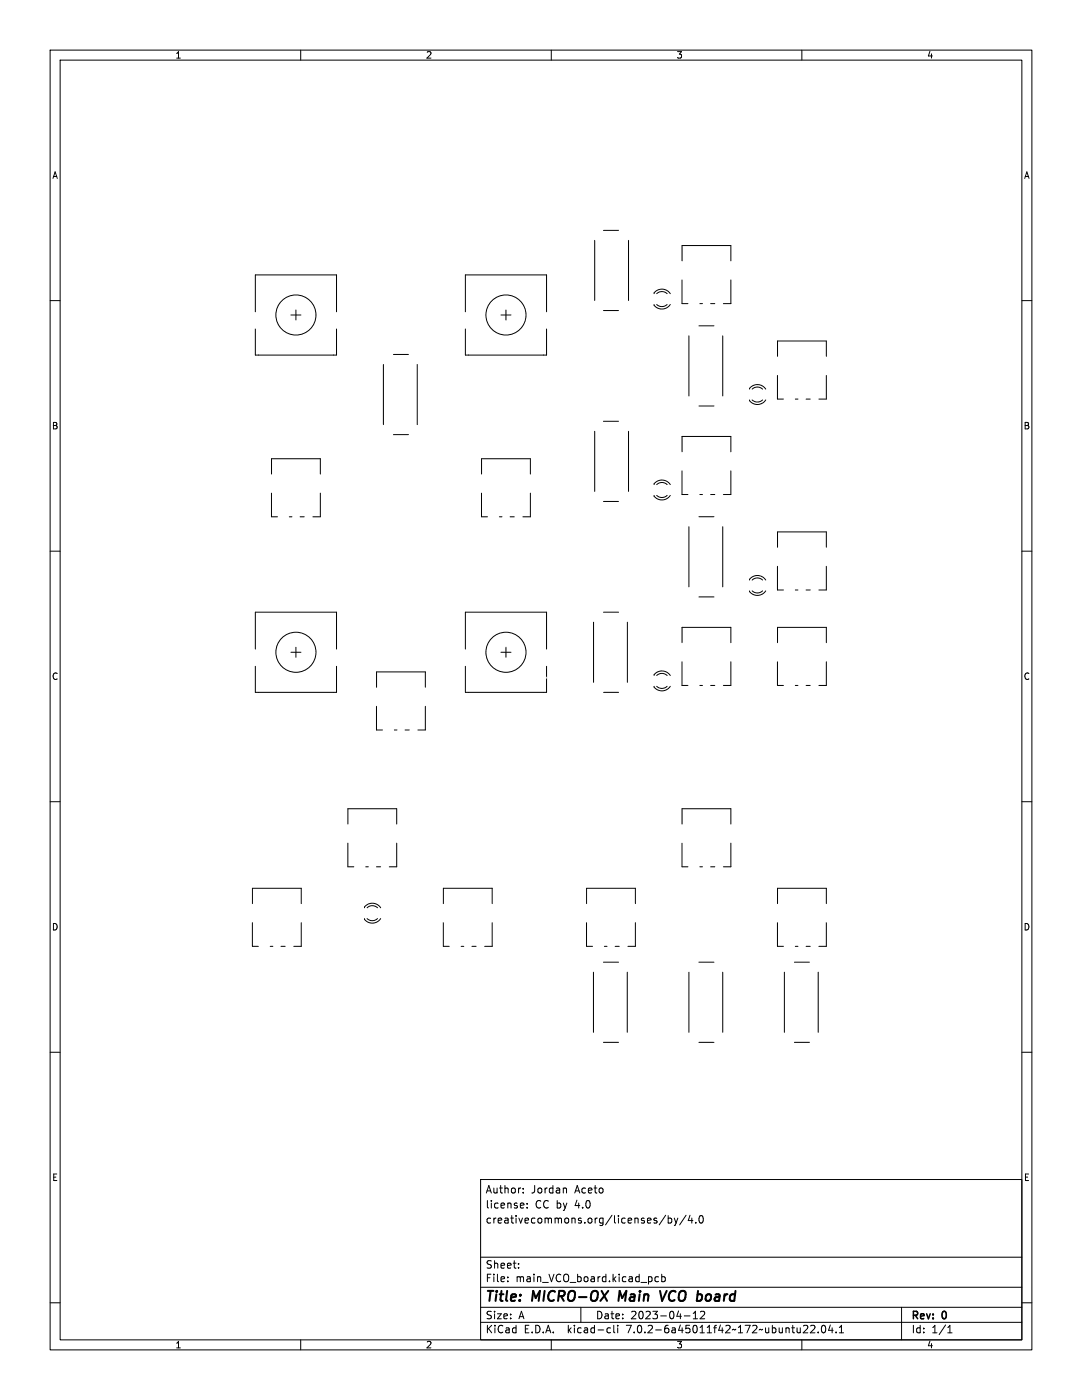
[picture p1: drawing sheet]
<svg xmlns="http://www.w3.org/2000/svg" width="216mm" height="279mm" viewBox="0 0 216 279" stroke-linecap="round" stroke-linejoin="round" font-family="sans-serif">
<defs><g id="words">
<g font-size="2.8">
<text x="96.9" y="260.2">Title:</text>
<text x="106.3" y="260.2">MICRO-OX</text>
<text x="124.1" y="260.2">Main</text>
<text x="133.1" y="260.2">VCO board</text>
</g>
<g font-size="2.1">
<text x="96.9" y="238.3">Author:</text>
<text x="106" y="238.3">Jordan</text>
<text x="114.7" y="238.3">Aceto</text>
<text x="96.9" y="244.3">creativecommons.org/licenses/by/4.0</text>
<text x="96.9" y="241.3">license:</text>
<text x="106.8" y="241.3">CC by</text>
<text x="114.7" y="241.3">4.0</text>
<text x="96.9" y="256">File:</text>
<text x="96.9" y="253.3">Sheet:</text>
<text x="102.9" y="256">main_VCO_board.kicad_pcb</text>
<text x="96.9" y="263.4">Size:</text>
<text x="103.5" y="263.4">A</text>
<text x="118.9" y="263.4">Date:</text>
<text x="125.8" y="263.4">2023-04-12</text>
<text x="181.9" y="263.6">Rev:</text>
<text x="188.1" y="263.6">0</text>
<text x="96.9" y="266.2">KiCad</text>
<text x="104.5" y="266.2">E.D.A.</text>
<text x="113.3" y="266.2">kicad-cli</text>
<text x="125.1" y="266.2">7.0.2-6a45011f42~172~ubuntu22.04.1</text>
<text x="181.9" y="266.2">Id:</text>
<text x="185.9" y="266.2">1/1</text>
</g>
<g font-size="1.8">
<text x="35" y="11.8">1</text>
<text x="85" y="11.8">2</text>
<text x="135" y="11.8">3</text>
<text x="185" y="11.8">4</text>
<text x="10.4" y="35.8">A</text>
<text x="204.3" y="35.8">A</text>
<text x="10.3" y="85.8">B</text>
<text x="204.2" y="85.8">B</text>
<text x="10.3" y="135.8">C</text>
<text x="204.2" y="135.8">C</text>
<text x="10.3" y="185.8">D</text>
<text x="204.2" y="185.8">D</text>
<text x="10.4" y="235.8">E</text>
<text x="204.3" y="235.8">E</text>
<text x="35" y="269.2">1</text>
<text x="85" y="269.2">2</text>
<text x="135" y="269.2">3</text>
<text x="185" y="269.2">4</text>
</g>
</g></defs>
<g fill="none" stroke="#000" stroke-width=".2">
<path d="M10 10h195.9v259.4h-195.9zM12 12h191.9v255.4h-191.9zM60 10v2M110 10v2M160 10v2M10 60h2M118.7 48v12M120.4 46h3M125.4 48v12M130.5 58.6a1.89 1.89 0 0 1 3.2 0M131 58.6a1.5 1.5 0 0 1 2.1 0M136.1 55.9v4.7h1.2"/>
<path d="M136.1 52.1v-3.1h9.7v3.1M145.8 55.9v4.7h-1.5M203.9 60h2M50.9 62.2v-7.3h16.2v7.3M50.9 65.7v5.2h16.2v-5.2M58 62.9h2M59 61.9v2M76.5 72.7v12M78.5 70.7h3M83.3 72.7v12M92.9 62.2v-7.3h16.2v7.3M92.9 65.7v5.2h16.2v-5.2"/>
<path d="M100 62.9h2M101 61.9v2M120.4 62h3M133.1 60.8a1.5 1.5 0 0 1-2.1 0M133.7 60.8a1.89 1.89 0 0 1-3.2 0M137.5 67v12M139.5 65h3M139.6 60.6h.6M141.8 60.6h.8M144.2 67v12M149.6 77.7a1.89 1.89 0 0 1 3.2 0M150.1 77.7a1.5 1.5 0 0 1 2.1 0"/>
<path d="M152.2 79.8a1.5 1.5 0 0 1-2.1 0M152.8 79.8a1.89 1.89 0 0 1-3.2 0M155.1 74.9v4.7h1.2M155.1 71.1v-3h9.8v3M158.7 79.6h.5M160.8 79.6h.9M164.9 74.9v4.7h-1.5M54.2 98.4v4.7h1.2M54.2 94.6v-3.1h9.7v3.1M63.9 98.4v4.7h-1.5M78.5 86.7h3M96.1 98.4v4.7h1.2"/>
<path d="M96.1 94.6v-3.1h9.7v3.1M105.8 98.4v4.7h-1.5M118.7 86.1v12M120.4 84.1h3M125.4 86.1v12M130.5 96.7a1.89 1.89 0 0 1 3.2 0M131 96.7a1.5 1.5 0 0 1 2.1 0M133.1 98.9a1.5 1.5 0 0 1-2.1 0M133.7 98.9a1.89 1.89 0 0 1-3.2 0M136.1 94v4.7h1.2M136.1 90.2v-3.1h9.7v3.1M139.5 81h3"/>
<path d="M139.6 98.7h.6M141.8 98.7h.8M145.8 94v4.7h-1.5M10 110h2M57.7 103.1h.6M59.9 103.1h.8M99.6 103.1h.6M101.8 103.1h.8M120.4 100.1h3M137.5 105.1v12M139.5 103.1h3M139.5 119.1h3"/>
<path d="M144.2 105.1v12M149.6 115.8a1.89 1.89 0 0 1 3.2 0M150.1 115.8a1.5 1.5 0 0 1 2.1 0M152.2 117.9a1.5 1.5 0 0 1-2.1 0M152.8 117.9a1.89 1.89 0 0 1-3.2 0M155.1 113v4.7h1.2M155.1 109.2v-3h9.8v3M158.7 117.7h.5M160.8 117.7h.9M164.9 113v4.7h-1.5M203.9 110h2M50.9 129.5v-7.3h16.2v7.3"/>
<path d="M50.9 133v5.2h16.2v-5.2M58 130.2h2M59 129.2v2M75.1 137.2v-3.1h9.8v3.1M92.9 129.5v-7.3h16.2v7.3M92.9 133v5.2h16.2v-5.2M100 130.2h2M101 129.2v2M118.4 124.2v12M120.4 122.2h3M120.4 138.2h3M125.2 124.2v12"/>
<path d="M130.5 134.8a1.89 1.89 0 0 1 3.2 0M131 134.8a1.5 1.5 0 0 1 2.1 0M133.1 137a1.5 1.5 0 0 1-2.1 0M133.7 137a1.89 1.89 0 0 1-3.2 0M136.1 132.1v4.7h1.2M136.1 128.3v-3.1h9.7v3.1M139.6 136.8h.6M141.8 136.8h.8M145.8 132.1v4.7h-1.5M155.1 132.1v4.7h1.2M155.1 128.3v-3.1h9.8v3.1M158.7 136.8h.5"/>
<path d="M160.8 136.8h.9M164.9 132.1v4.7h-1.5M10 160h2M75.1 141v4.7h1.2M78.7 145.7h.5M80.8 145.7h.9M84.9 141v4.7h-1.5M203.9 160h2M69.4 168.3v4.7M69.4 173h1.2M69.4 164.5v-3.1h9.8v3.1M73 173h.5"/>
<path d="M75.1 173h.8M79.2 168.3v4.7h-1.5M136.1 168.3v4.7h1.2M136.1 164.5v-3.1h9.7v3.1M139.6 173h.6M141.8 173h.8M145.8 168.3v4.7h-1.5M50.4 184.1v4.8h1.1M50.4 180.3v-3h9.7v3M53.9 188.9h.5M56.1 188.9h.8M60.1 184.1v4.8h-1.5"/>
<path d="M72.7 181.2a1.89 1.89 0 0 1 3.3 0M73.2 181.2a1.5 1.5 0 0 1 2.1 0M75.3 183.3a1.5 1.5 0 0 1-2.1 0M76 183.3a1.89 1.89 0 0 1-3.3 0M88.5 184.1v4.8h1.1M88.5 180.3v-3h9.7v3M92 188.9h.5M94.2 188.9h.8M98.2 184.1v4.8h-1.5M117 184.1v4.8h1.2M117 180.3v-3h9.8v3M118.4 194v12"/>
<path d="M120.4 192h3M120.6 188.9h.5M122.7 188.9h.9M125.2 194v12M126.8 184.1v4.8h-1.5M137.5 194v12M139.5 192h3M144.2 194v12M155.1 184.1v4.8h1.2M155.1 180.3v-3h9.8v3M156.5 194v12M158.5 192h3"/>
<path d="M158.7 188.9h.5M160.8 188.9h.9M163.3 194v12M164.9 184.1v4.8h-1.5M10 210h2M120.4 208h3M139.5 208h3M158.5 208h3M203.9 210h2M95.9 235.4h108v32h-108zM104.4 238v.1M104.4 237.2v.1"/>
<path d="M112.8 237.1l.2 .2v.8M10 260h2M95.9 256.9h108M95.9 250.9h108M101.3 255.7v.1M101.3 254.9v.1M103.5 253v.1M103.5 252.2v.1M104.5 240.2v.3l-.7 .1M105.2 241v.1M105.2 240.2v.1M131.4 254.9l-.4-.1-.3 .3 .1 .6h.6"/>
<path d="M132 254.9l.5-.1 .3 .3-.2 .6h-.6M132 254.3v1.5M132.8 242.5l-1.3 2M133.3 242.6v1.5M133.3 243.2l.5-.1 .2 .3-.1 .6h-.6M134.5 243.1l.4 1M134.9 244.1l-.4 .5M135.3 243.1l-.4 1M136.9 242.5l-1.3 2M137.7 242.5l-.4 1.1h1M138 243.1v1M138.8 244v.1"/>
<path d="M139.7 242.7l.1-.1a.8 .8 0 0 1 .5 .7 .8 .8 0 0 1-.5 .8 1 1 0 0 1-.1-1.4zM203.9 260h2M60 267.4v2M95.9 263.9h108M95.9 260.9h108M110 267.4v2M115.9 260.9v3M121.4 265l.4 .1M121.8 265.9l-.4 .1M122.5 264.5v1.3l.2 .2M123.3 264.5v.1M123.3 265v1"/>
<path d="M136.5 262.6h1.2M138.3 263.2h.9M138.3 262.1l.5-.4v1.5M139.8 261.8l.5-.1 .3 .4-.9 1.1h.9M160 267.4v2M160.9 264.5l.3 .3-.1 .3-.8 .9h.9M161.8 264.6l.5-.1 .3 .4-.9 1.1h.9M163.3 265.9v.1M164.1 264.6l.2-.1a.8 .8 0 0 1 .5 .7 .8 .8 0 0 1-.5 .8 1 1 0 0 1-.2-1.4zM165.7 264.4l-.4 1.1h1M166 265v1M166.8 265.9v.1"/>
<path d="M167.5 266h.8M167.5 264.9l.4-.4v1.5M179.9 260.9v6.5M189.1 266h.9M189.1 264.9l.4-.4v1.5"/>
<circle cx="59" cy="62.9" r="4"/>
<circle cx="101" cy="62.9" r="4"/>
<circle cx="59" cy="130.2" r="4"/>
<circle cx="101" cy="130.2" r="4"/>
</g>
<path d="M131.7 257.6l.4 2 .9-2" fill="none" stroke="#000" stroke-width=".4"/>
<g fill="#fff" stroke="#fff" stroke-width=".2">
<circle cx="110.9" cy="115.6" r=".17"/>
<circle cx="110.1" cy="119.8" r=".17"/>
<circle cx="49" cy="87" r=".17"/>
<circle cx="105.4" cy="188" r=".17"/>
<circle cx="86" cy="97.4" r=".18"/>
<circle cx="89.3" cy="86" r=".17"/>
<circle cx="98.9" cy="124.2" r=".17"/>
<circle cx="47.6" cy="73.5" r=".17"/>
<circle cx="48.1" cy="89.8" r=".17"/>
<circle cx="92.3" cy="154.8" r=".17"/>
<circle cx="136.3" cy="153" r=".17"/>
<circle cx="113.7" cy="126.7" r=".17"/>
<circle cx="80.4" cy="195.6" r=".17"/>
<circle cx="87.5" cy="198.6" r=".17"/>
<circle cx="66.4" cy="148.8" r=".17"/>
<circle cx="132.5" cy="199.9" r=".17"/>
<circle cx="122.8" cy="120" r=".18"/>
<circle cx="149.6" cy="63.2" r=".17"/>
<circle cx="80.9" cy="118.5" r=".17"/>
<circle cx="174.1" cy="202.2" r=".17"/>
<circle cx="90.8" cy="134.6" r=".17"/>
<circle cx="46.9" cy="206.2" r=".17"/>
<circle cx="58.5" cy="203.5" r=".17"/>
<circle cx="152.8" cy="153.3" r=".17"/>
<circle cx="70" cy="84.2" r=".17"/>
<circle cx="145.4" cy="153.3" r=".17"/>
<circle cx="157.3" cy="146.6" r=".17"/>
<circle cx="128.4" cy="193.5" r=".17"/>
<circle cx="99.4" cy="80.7" r=".17"/>
<circle cx="47.1" cy="122.7" r=".17"/>
<circle cx="111.9" cy="138.9" r=".17"/>
<circle cx="150.7" cy="92.2" r=".17"/>
<circle cx="111.1" cy="183.3" r=".17"/>
<circle cx="45.8" cy="63.8" r=".17"/>
<circle cx="64.1" cy="125" r=".17"/>
<circle cx="123.3" cy="174.2" r=".17"/>
<circle cx="96.1" cy="146.4" r=".17"/>
<circle cx="147.9" cy="145.3" r=".17"/>
<circle cx="120" cy="110.2" r=".17"/>
<circle cx="67.2" cy="178.4" r=".17"/>
<circle cx="48.4" cy="75.8" r=".17"/>
<circle cx="128.9" cy="167.4" r=".17"/>
<circle cx="136.3" cy="188.7" r=".18"/>
<circle cx="128.4" cy="137.7" r=".17"/>
<circle cx="132.7" cy="189.2" r=".17"/>
<circle cx="154.3" cy="202.4" r=".17"/>
<circle cx="57.5" cy="87.3" r=".18"/>
<circle cx="91.8" cy="198" r=".17"/>
<circle cx="110.4" cy="203.1" r=".17"/>
<circle cx="130.2" cy="51.8" r=".17"/>
<circle cx="45.3" cy="180.8" r=".17"/>
<circle cx="102" cy="184.6" r=".17"/>
<circle cx="115.9" cy="75.8" r=".17"/>
<circle cx="96.9" cy="51.4" r=".17"/>
<circle cx="146.4" cy="127.6" r=".17"/>
<circle cx="86.7" cy="206.5" r=".17"/>
<circle cx="57" cy="112.5" r=".17"/>
<circle cx="141.9" cy="156.7" r=".17"/>
<circle cx="102.5" cy="115.3" r=".17"/>
<circle cx="114.2" cy="119.5" r=".17"/>
<circle cx="103.2" cy="113.3" r=".17"/>
<circle cx="110.4" cy="193.9" r=".17"/>
<circle cx="160.4" cy="156.7" r=".17"/>
<circle cx="148.7" cy="207.3" r=".17"/>
<circle cx="70.2" cy="57.4" r=".17"/>
<circle cx="151.5" cy="165.9" r=".17"/>
<circle cx="50.8" cy="155.8" r=".17"/>
<circle cx="103" cy="130.6" r=".17"/>
<circle cx="89" cy="73.5" r=".17"/>
<circle cx="111.6" cy="84.5" r=".18"/>
<circle cx="80.1" cy="190.1" r=".17"/>
<circle cx="108.6" cy="101.9" r=".17"/>
<circle cx="75.1" cy="177" r=".17"/>
<circle cx="89.8" cy="89.8" r=".17"/>
<circle cx="132.5" cy="158" r=".17"/>
<circle cx="80.1" cy="205.9" r=".17"/>
<circle cx="89.8" cy="114.4" r=".17"/>
<circle cx="71.2" cy="205.9" r=".17"/>
<circle cx="115.4" cy="63.2" r=".17"/>
<circle cx="150.7" cy="108.7" r=".17"/>
<circle cx="147.9" cy="137.7" r=".17"/>
<circle cx="122" cy="112.5" r=".17"/>
<circle cx="110.1" cy="165.2" r=".17"/>
<circle cx="135.4" cy="127.9" r=".17"/>
<circle cx="64" cy="169.3" r=".17"/>
<circle cx="154.6" cy="135.5" r=".17"/>
<circle cx="145.2" cy="184" r=".17"/>
<circle cx="96.6" cy="160.7" r=".17"/>
<circle cx="57.5" cy="81.3" r=".18"/>
<circle cx="84.2" cy="92.7" r=".17"/>
<circle cx="173.6" cy="190" r=".17"/>
<circle cx="110.1" cy="155.7" r=".17"/>
<circle cx="102" cy="182.8" r=".17"/>
<circle cx="100.3" cy="186.5" r=".18"/>
<circle cx="74.3" cy="75.8" r=".17"/>
<circle cx="52.8" cy="81.9" r=".17"/>
<circle cx="101.7" cy="174.9" r=".17"/>
<circle cx="73" cy="47.8" r=".17"/>
<circle cx="127.4" cy="124.5" r=".18"/>
<circle cx="145.7" cy="99.8" r=".17"/>
<circle cx="168.8" cy="207.5" r=".17"/>
<circle cx="101.7" cy="165.2" r=".17"/>
<circle cx="114.2" cy="207.6" r=".17"/>
<circle cx="145.4" cy="123.8" r=".17"/>
<circle cx="149.5" cy="57.7" r=".17"/>
<circle cx="157.9" cy="121.9" r=".17"/>
<circle cx="99.7" cy="87" r=".17"/>
<circle cx="137.3" cy="125.6" r=".17"/>
<circle cx="89.8" cy="118.5" r=".17"/>
<circle cx="82.4" cy="48.3" r=".17"/>
<circle cx="149.5" cy="152.3" r=".17"/>
<circle cx="112.4" cy="114.8" r=".17"/>
<circle cx="71.4" cy="195.4" r=".17"/>
<circle cx="172.3" cy="60.7" r=".17"/>
<circle cx="168.5" cy="195.3" r=".17"/>
<circle cx="136.8" cy="185.3" r=".17"/>
<circle cx="71.5" cy="192.4" r=".17"/>
<circle cx="110.1" cy="160.9" r=".17"/>
<circle cx="59.6" cy="84.2" r=".17"/>
<circle cx="128.9" cy="177" r=".17"/>
<circle cx="57" cy="75.7" r=".17"/>
<circle cx="102" cy="150.2" r=".17"/>
<circle cx="110.1" cy="146.4" r=".17"/>
<circle cx="136.8" cy="150.2" r=".17"/>
<circle cx="46.1" cy="47.5" r=".17"/>
<circle cx="153.3" cy="192.5" r=".17"/>
<circle cx="87.8" cy="139.7" r=".17"/>
<circle cx="161.9" cy="141.2" r=".17"/>
<circle cx="44.4" cy="159.4" r=".17"/>
<circle cx="74.3" cy="78.6" r=".17"/>
<circle cx="111.6" cy="61" r=".17"/>
<circle cx="145.4" cy="188.7" r=".18"/>
<circle cx="79.4" cy="91.7" r=".17"/>
<circle cx="101.5" cy="199" r=".17"/>
<circle cx="55" cy="90.4" r=".17"/>
<circle cx="77.8" cy="66.3" r=".17"/>
<circle cx="89.8" cy="75.8" r=".17"/>
<circle cx="69.2" cy="68.8" r=".17"/>
<circle cx="96.1" cy="202.7" r=".17"/>
<circle cx="44.1" cy="77.7" r=".17"/>
<circle cx="101.9" cy="155.5" r=".17"/>
<circle cx="173.9" cy="182.6" r=".17"/>
<circle cx="89" cy="194.3" r=".17"/>
<circle cx="74" cy="84.2" r=".17"/>
<circle cx="90.3" cy="122.7" r=".17"/>
<circle cx="64.9" cy="90.7" r=".17"/>
<circle cx="115.9" cy="78.6" r=".17"/>
<circle cx="86" cy="129" r=".17"/>
<circle cx="150.7" cy="99.6" r=".17"/>
<circle cx="96.1" cy="143.6" r=".17"/>
<circle cx="81.1" cy="115.7" r=".17"/>
<circle cx="110.6" cy="199" r=".17"/>
<circle cx="135" cy="195.1" r=".17"/>
<circle cx="120.7" cy="117.8" r=".17"/>
<circle cx="135.2" cy="109.5" r=".17"/>
<circle cx="151.8" cy="132.8" r=".17"/>
<circle cx="49.7" cy="187.3" r=".17"/>
<circle cx="110.1" cy="174.9" r=".17"/>
<circle cx="83.4" cy="182.6" r=".17"/>
<circle cx="101.5" cy="84.2" r=".17"/>
<circle cx="113.4" cy="180.1" r=".17"/>
<circle cx="99.1" cy="75.7" r=".18"/>
<circle cx="105.5" cy="119.5" r=".17"/>
<circle cx="114.2" cy="48.3" r=".17"/>
<circle cx="80.6" cy="126.5" r=".17"/>
<circle cx="55.5" cy="51.4" r=".17"/>
<circle cx="49.1" cy="115.6" r=".17"/>
<circle cx="172.3" cy="164.1" r=".17"/>
<circle cx="75.3" cy="91.2" r=".17"/>
<circle cx="110.4" cy="172.3" r=".17"/>
<circle cx="110.1" cy="150.2" r=".17"/>
<circle cx="91.6" cy="73.3" r=".17"/>
<circle cx="108.6" cy="119.5" r=".17"/>
<circle cx="53.7" cy="145" r=".17"/>
<circle cx="99.5" cy="106.4" r=".18"/>
<circle cx="121.9" cy="108.7" r=".17"/>
<circle cx="128.5" cy="119.8" r=".17"/>
<circle cx="171.4" cy="124.3" r=".17"/>
<circle cx="94.9" cy="107.6" r=".17"/>
<circle cx="119.4" cy="107.1" r=".17"/>
<circle cx="47.1" cy="75.1" r=".17"/>
<circle cx="65.9" cy="78.4" r=".17"/>
<circle cx="45.8" cy="76.6" r=".17"/>
<circle cx="88.6" cy="78" r=".17"/>
<circle cx="85" cy="79.9" r=".17"/>
<circle cx="140.1" cy="176.9" r=".17"/>
<circle cx="142.9" cy="178.2" r=".17"/>
<circle cx="171.4" cy="187.3" r=".17"/>
<circle cx="136.1" cy="67.7" r=".17"/>
<circle cx="87.6" cy="77.2" r=".17"/>
<circle cx="99.9" cy="78.7" r=".17"/>
<circle cx="86.7" cy="79" r=".17"/>
<circle cx="111.8" cy="78.6" r=".17"/>
<circle cx="104.5" cy="201" r=".17"/>
<circle cx="107.6" cy="201" r=".17"/>
<circle cx="57.4" cy="83.1" r=".17"/>
<circle cx="44.7" cy="80.3" r=".17"/>
<circle cx="91.9" cy="199.9" r=".17"/>
<circle cx="99.3" cy="82.4" r=".17"/>
<circle cx="95.5" cy="85.6" r=".17"/>
<circle cx="46" cy="86.6" r=".17"/>
<circle cx="96.8" cy="192.5" r=".17"/>
<circle cx="54.8" cy="86.6" r=".17"/>
<circle cx="136" cy="181" r=".17"/>
<circle cx="115.2" cy="108.3" r=".18"/>
<circle cx="118.5" cy="144.4" r=".17"/>
<circle cx="115.9" cy="84.5" r=".17"/>
<circle cx="118.1" cy="142.1" r=".17"/>
<circle cx="101.1" cy="156.7" r=".17"/>
<circle cx="116.6" cy="148.7" r=".17"/>
<circle cx="101" cy="148.7" r=".17"/>
<circle cx="101.5" cy="146.7" r=".17"/>
<circle cx="115.4" cy="168" r=".17"/>
<circle cx="100.8" cy="161" r=".17"/>
<circle cx="105.5" cy="133.7" r=".17"/>
<circle cx="110.6" cy="133.5" r=".17"/>
<circle cx="106" cy="135.3" r=".17"/>
<circle cx="108.8" cy="135.3" r=".17"/>
<circle cx="140" cy="66.5" r=".17"/>
<circle cx="105.5" cy="151" r=".17"/>
<circle cx="78.4" cy="207.9" r=".17"/>
<circle cx="75.3" cy="188.7" r=".17"/>
<circle cx="155.6" cy="149.5" r=".17"/>
<circle cx="139.1" cy="154.3" r=".17"/>
<circle cx="106.3" cy="149" r=".17"/>
<circle cx="105.4" cy="155.5" r=".17"/>
<circle cx="76.3" cy="207.9" r=".17"/>
<circle cx="86.5" cy="119.8" r=".17"/>
<circle cx="105.8" cy="126.9" r=".17"/>
<circle cx="106.5" cy="155.8" r=".17"/>
<circle cx="107.1" cy="125.3" r=".17"/>
<circle cx="85" cy="121" r=".17"/>
<circle cx="142.6" cy="154.3" r=".17"/>
<circle cx="61.1" cy="186.6" r=".17"/>
<circle cx="84.8" cy="74.6" r=".17"/>
<circle cx="61.8" cy="191.8" r=".17"/>
<circle cx="80.4" cy="97.5" r=".18"/>
<circle cx="73" cy="117.7" r=".17"/>
<circle cx="63.5" cy="77.9" r=".17"/>
<circle cx="92.2" cy="152" r=".17"/>
<circle cx="105.6" cy="77.8" r=".17"/>
<circle cx="84.7" cy="152" r=".17"/>
<circle cx="116.3" cy="156.7" r=".17"/>
<circle cx="103.8" cy="157.1" r=".17"/>
<circle cx="111.4" cy="70.2" r=".17"/>
<circle cx="120.3" cy="68.6" r=".17"/>
<circle cx="150.5" cy="190.8" r=".17"/>
<circle cx="151.5" cy="186.1" r=".17"/>
<circle cx="85.1" cy="201.8" r=".17"/>
<circle cx="171.2" cy="176.3" r=".17"/>
<circle cx="168.7" cy="140.6" r=".17"/>
<circle cx="79" cy="96.6" r=".17"/>
<circle cx="65.4" cy="85" r=".17"/>
<circle cx="48.4" cy="82.2" r=".17"/>
<circle cx="114.9" cy="117" r=".17"/>
<circle cx="89.8" cy="79" r=".18"/>
<circle cx="107.7" cy="85.2" r=".17"/>
<circle cx="85.2" cy="199.1" r=".17"/>
<circle cx="155.6" cy="194.7" r=".17"/>
<circle cx="70.1" cy="81.4" r=".18"/>
<circle cx="70.2" cy="79.4" r=".17"/>
<circle cx="165" cy="120.3" r=".17"/>
<circle cx="167.4" cy="117.2" r=".17"/>
<circle cx="78.6" cy="80.8" r=".17"/>
<circle cx="106.4" cy="90.2" r=".17"/>
<circle cx="151.8" cy="71.6" r=".17"/>
<circle cx="52.3" cy="86.5" r=".17"/>
<circle cx="82" cy="170.3" r=".17"/>
<circle cx="69.7" cy="73.3" r=".17"/>
<circle cx="68.2" cy="118.7" r=".17"/>
<circle cx="80.6" cy="168.4" r=".17"/>
<circle cx="67.3" cy="111.8" r=".17"/>
<circle cx="57.2" cy="77.4" r=".17"/>
<circle cx="56.4" cy="99.8" r=".17"/>
<circle cx="140.8" cy="141.4" r=".17"/>
<circle cx="136.9" cy="142.1" r=".17"/>
<circle cx="131.7" cy="152" r=".17"/>
<circle cx="131.7" cy="150" r=".17"/>
<circle cx="111.6" cy="80.9" r=".17"/>
<circle cx="111.9" cy="73" r=".17"/>
<circle cx="94" cy="86.1" r=".17"/>
<circle cx="99.2" cy="77.5" r=".18"/>
<circle cx="98.8" cy="84.3" r=".17"/>
<circle cx="108.8" cy="207.9" r=".17"/>
<circle cx="101" cy="207.3" r=".17"/>
<circle cx="144.6" cy="177.2" r=".17"/>
<circle cx="71.7" cy="187.3" r=".17"/>
<circle cx="77.6" cy="197.2" r=".17"/>
<circle cx="74" cy="197.2" r=".17"/>
<circle cx="74.8" cy="208.7" r=".17"/>
<circle cx="134" cy="139.8" r=".17"/>
<circle cx="139" cy="140.5" r=".17"/>
<circle cx="131.9" cy="141.1" r=".17"/>
<circle cx="142.9" cy="139.6" r=".17"/>
<circle cx="145.4" cy="116.5" r=".17"/>
<circle cx="154.8" cy="101.5" r=".17"/>
<circle cx="79.9" cy="201.5" r=".17"/>
<circle cx="67.2" cy="98.2" r=".17"/>
<circle cx="65.9" cy="95.9" r=".17"/>
<circle cx="65.7" cy="81.7" r=".17"/>
<circle cx="64.2" cy="83.3" r=".17"/>
<circle cx="106.4" cy="83.6" r=".17"/>
<circle cx="107.7" cy="81.5" r=".17"/>
<circle cx="59.6" cy="117.7" r=".17"/>
<circle cx="103.6" cy="123.1" r=".17"/>
<circle cx="65.3" cy="80.6" r=".17"/>
<circle cx="58.7" cy="78.6" r=".18"/>
<circle cx="58" cy="98.6" r=".17"/>
<circle cx="61.3" cy="76.8" r=".17"/>
<circle cx="95" cy="170.2" r=".17"/>
<circle cx="101" cy="172.1" r=".17"/>
<circle cx="107.1" cy="80.5" r=".18"/>
<circle cx="101" cy="78.2" r=".18"/>
<circle cx="137.5" cy="144.2" r=".18"/>
<circle cx="157.3" cy="98.7" r=".17"/>
<circle cx="157.9" cy="94.5" r=".17"/>
<circle cx="108.2" cy="176.3" r=".17"/>
<circle cx="103.9" cy="176.1" r=".17"/>
<circle cx="149.6" cy="111" r=".17"/>
<circle cx="67" cy="64" r=".17"/>
<circle cx="51" cy="64" r=".18"/>
<circle cx="54" cy="53.7" r=".17"/>
<circle cx="56.5" cy="53.7" r=".18"/>
<circle cx="59" cy="53.7" r=".18"/>
<circle cx="61.5" cy="53.7" r=".18"/>
<circle cx="64" cy="53.7" r=".18"/>
<circle cx="64" cy="72" r=".17"/>
<circle cx="61.5" cy="72" r=".17"/>
<circle cx="59" cy="72" r=".17"/>
<circle cx="56.5" cy="72" r=".17"/>
<circle cx="54" cy="72" r=".17"/>
<circle cx="138" cy="103.6" r=".17"/>
<circle cx="138" cy="118.6" r=".17"/>
<circle cx="144" cy="103.6" r=".18"/>
<circle cx="144" cy="118.6" r=".17"/>
<circle cx="139.7" cy="107.1" r=".17"/>
<circle cx="139.7" cy="109.1" r=".17"/>
<circle cx="139.7" cy="111.1" r=".17"/>
<circle cx="139.7" cy="115.1" r=".17"/>
<circle cx="142.2" cy="107.1" r=".17"/>
<circle cx="142.2" cy="109.1" r=".17"/>
<circle cx="142.2" cy="111.1" r=".17"/>
<circle cx="142.2" cy="115.1" r=".17"/>
<circle cx="138.5" cy="137.7" r=".17"/>
<circle cx="141" cy="137.7" r=".17"/>
<circle cx="143.5" cy="137.7" r=".17"/>
<circle cx="130.8" cy="97.8" r=".17"/>
<circle cx="133.3" cy="97.8" r=".17"/>
<circle cx="90.8" cy="189.7" r=".17"/>
<circle cx="93.3" cy="189.7" r=".17"/>
<circle cx="95.8" cy="189.7" r=".17"/>
<circle cx="109" cy="131.3" r=".17"/>
<circle cx="93" cy="131.3" r=".18"/>
<circle cx="96" cy="121" r=".17"/>
<circle cx="98.5" cy="121" r=".18"/>
<circle cx="101" cy="121" r=".18"/>
<circle cx="103.5" cy="121" r=".18"/>
<circle cx="106" cy="121" r=".18"/>
<circle cx="106" cy="139.3" r=".17"/>
<circle cx="103.5" cy="139.3" r=".17"/>
<circle cx="101" cy="139.3" r=".17"/>
<circle cx="98.5" cy="139.3" r=".17"/>
<circle cx="96" cy="139.3" r=".17"/>
<circle cx="157.5" cy="118.6" r=".17"/>
<circle cx="160" cy="118.6" r=".17"/>
<circle cx="162.5" cy="118.6" r=".17"/>
<circle cx="130.8" cy="59.7" r=".17"/>
<circle cx="133.3" cy="59.7" r=".17"/>
<circle cx="67" cy="131.3" r=".17"/>
<circle cx="51" cy="131.3" r=".18"/>
<circle cx="54" cy="121" r=".17"/>
<circle cx="56.5" cy="121" r=".18"/>
<circle cx="59" cy="121" r=".18"/>
<circle cx="61.5" cy="121" r=".18"/>
<circle cx="64" cy="121" r=".18"/>
<circle cx="64" cy="139.3" r=".17"/>
<circle cx="61.5" cy="139.3" r=".17"/>
<circle cx="59" cy="139.3" r=".17"/>
<circle cx="56.5" cy="139.3" r=".17"/>
<circle cx="54" cy="139.3" r=".17"/>
<circle cx="138" cy="192.5" r=".17"/>
<circle cx="138" cy="207.5" r=".17"/>
<circle cx="144" cy="192.5" r=".18"/>
<circle cx="144" cy="207.5" r=".17"/>
<circle cx="139.7" cy="196" r=".17"/>
<circle cx="139.7" cy="198" r=".17"/>
<circle cx="139.7" cy="200" r=".17"/>
<circle cx="139.7" cy="204" r=".17"/>
<circle cx="142.2" cy="196" r=".17"/>
<circle cx="142.2" cy="198" r=".17"/>
<circle cx="142.2" cy="200" r=".17"/>
<circle cx="142.2" cy="204" r=".17"/>
<circle cx="73" cy="182.2" r=".17"/>
<circle cx="75.6" cy="182.2" r=".17"/>
<circle cx="149.9" cy="116.8" r=".17"/>
<circle cx="152.4" cy="116.8" r=".17"/>
<circle cx="118.9" cy="46.5" r=".17"/>
<circle cx="118.9" cy="61.5" r=".17"/>
<circle cx="124.9" cy="46.5" r=".18"/>
<circle cx="124.9" cy="61.5" r=".17"/>
<circle cx="120.7" cy="50" r=".17"/>
<circle cx="120.7" cy="54" r=".17"/>
<circle cx="120.7" cy="58" r=".17"/>
<circle cx="123.2" cy="50" r=".17"/>
<circle cx="123.2" cy="54" r=".17"/>
<circle cx="123.2" cy="58" r=".17"/>
<circle cx="119.4" cy="189.7" r=".17"/>
<circle cx="121.9" cy="189.7" r=".17"/>
<circle cx="124.4" cy="189.7" r=".17"/>
<circle cx="138" cy="65.5" r=".17"/>
<circle cx="138" cy="80.5" r=".17"/>
<circle cx="144" cy="65.5" r=".18"/>
<circle cx="144" cy="80.5" r=".17"/>
<circle cx="139.7" cy="69" r=".17"/>
<circle cx="139.7" cy="71" r=".17"/>
<circle cx="139.7" cy="73" r=".17"/>
<circle cx="139.7" cy="77" r=".17"/>
<circle cx="142.2" cy="69" r=".17"/>
<circle cx="142.2" cy="71" r=".17"/>
<circle cx="142.2" cy="73" r=".17"/>
<circle cx="142.2" cy="77" r=".17"/>
<circle cx="149.9" cy="78.7" r=".17"/>
<circle cx="152.4" cy="78.7" r=".17"/>
<circle cx="157.5" cy="137.7" r=".17"/>
<circle cx="160" cy="137.7" r=".17"/>
<circle cx="162.5" cy="137.7" r=".17"/>
<circle cx="130.8" cy="135.9" r=".17"/>
<circle cx="133.3" cy="135.9" r=".17"/>
<circle cx="157.5" cy="189.7" r=".17"/>
<circle cx="160" cy="189.7" r=".17"/>
<circle cx="162.5" cy="189.7" r=".17"/>
<circle cx="56.5" cy="104" r=".17"/>
<circle cx="59" cy="104" r=".17"/>
<circle cx="61.5" cy="104" r=".17"/>
<circle cx="157" cy="192.5" r=".17"/>
<circle cx="157" cy="207.5" r=".17"/>
<circle cx="163" cy="192.5" r=".18"/>
<circle cx="163" cy="207.5" r=".17"/>
<circle cx="158.8" cy="196" r=".17"/>
<circle cx="158.8" cy="198" r=".17"/>
<circle cx="158.8" cy="200" r=".17"/>
<circle cx="158.8" cy="204" r=".17"/>
<circle cx="161.3" cy="196" r=".17"/>
<circle cx="161.3" cy="198" r=".17"/>
<circle cx="161.3" cy="200" r=".17"/>
<circle cx="161.3" cy="204" r=".17"/>
<circle cx="118.9" cy="192.5" r=".17"/>
<circle cx="118.9" cy="207.5" r=".17"/>
<circle cx="124.9" cy="192.5" r=".18"/>
<circle cx="124.9" cy="207.5" r=".17"/>
<circle cx="120.7" cy="196" r=".17"/>
<circle cx="120.7" cy="198" r=".17"/>
<circle cx="120.7" cy="200" r=".17"/>
<circle cx="120.7" cy="204" r=".17"/>
<circle cx="123.2" cy="196" r=".17"/>
<circle cx="123.2" cy="198" r=".17"/>
<circle cx="123.2" cy="200" r=".17"/>
<circle cx="123.2" cy="204" r=".17"/>
<circle cx="138.5" cy="61.5" r=".17"/>
<circle cx="141" cy="61.5" r=".17"/>
<circle cx="143.5" cy="61.5" r=".17"/>
<circle cx="77.5" cy="146.6" r=".17"/>
<circle cx="80" cy="146.6" r=".17"/>
<circle cx="82.5" cy="146.6" r=".17"/>
<circle cx="138.5" cy="99.6" r=".17"/>
<circle cx="141" cy="99.6" r=".17"/>
<circle cx="143.5" cy="99.6" r=".17"/>
<circle cx="118.9" cy="84.6" r=".17"/>
<circle cx="118.9" cy="99.6" r=".17"/>
<circle cx="124.9" cy="84.6" r=".18"/>
<circle cx="124.9" cy="99.6" r=".17"/>
<circle cx="120.7" cy="88.1" r=".17"/>
<circle cx="120.7" cy="92.1" r=".17"/>
<circle cx="120.7" cy="96.1" r=".17"/>
<circle cx="123.2" cy="88.1" r=".17"/>
<circle cx="123.2" cy="92.1" r=".17"/>
<circle cx="123.2" cy="96.1" r=".17"/>
<circle cx="52.7" cy="189.7" r=".17"/>
<circle cx="55.2" cy="189.7" r=".17"/>
<circle cx="57.7" cy="189.7" r=".17"/>
<circle cx="138.5" cy="173.9" r=".17"/>
<circle cx="141" cy="173.9" r=".17"/>
<circle cx="143.5" cy="173.9" r=".17"/>
<circle cx="98.5" cy="104" r=".17"/>
<circle cx="101" cy="104" r=".17"/>
<circle cx="103.5" cy="104" r=".17"/>
<circle cx="157.5" cy="80.5" r=".17"/>
<circle cx="160" cy="80.5" r=".17"/>
<circle cx="162.5" cy="80.5" r=".17"/>
<circle cx="109" cy="64" r=".17"/>
<circle cx="93" cy="64" r=".18"/>
<circle cx="96" cy="53.7" r=".17"/>
<circle cx="98.5" cy="53.7" r=".18"/>
<circle cx="101" cy="53.7" r=".18"/>
<circle cx="103.5" cy="53.7" r=".18"/>
<circle cx="106" cy="53.7" r=".18"/>
<circle cx="106" cy="72" r=".17"/>
<circle cx="103.5" cy="72" r=".17"/>
<circle cx="101" cy="72" r=".17"/>
<circle cx="98.5" cy="72" r=".17"/>
<circle cx="96" cy="72" r=".17"/>
<circle cx="77" cy="71.2" r=".17"/>
<circle cx="77" cy="86.2" r=".17"/>
<circle cx="83" cy="71.2" r=".18"/>
<circle cx="83" cy="86.2" r=".17"/>
<circle cx="78.8" cy="74.7" r=".17"/>
<circle cx="78.8" cy="76.7" r=".17"/>
<circle cx="78.8" cy="78.7" r=".17"/>
<circle cx="78.8" cy="82.7" r=".17"/>
<circle cx="81.3" cy="74.7" r=".17"/>
<circle cx="81.3" cy="76.7" r=".17"/>
<circle cx="81.3" cy="78.7" r=".17"/>
<circle cx="81.3" cy="82.7" r=".17"/>
<circle cx="118.9" cy="122.7" r=".18"/>
<circle cx="118.9" cy="137.7" r=".17"/>
<circle cx="124.9" cy="122.7" r=".18"/>
<circle cx="124.9" cy="137.7" r=".17"/>
<circle cx="120.7" cy="126.2" r=".17"/>
<circle cx="120.7" cy="128.2" r=".17"/>
<circle cx="120.7" cy="130.2" r=".17"/>
<circle cx="120.7" cy="134.2" r=".18"/>
<circle cx="123.2" cy="126.2" r=".17"/>
<circle cx="123.2" cy="128.2" r=".17"/>
<circle cx="123.2" cy="130.2" r=".17"/>
<circle cx="123.2" cy="134.2" r=".17"/>
<circle cx="71.8" cy="173.9" r=".17"/>
<circle cx="74.3" cy="173.9" r=".17"/>
<circle cx="76.8" cy="173.9" r=".17"/>
<circle cx="169.5" cy="144.1" r=".17"/>
<circle cx="167" cy="144.1" r=".17"/>
<circle cx="169.5" cy="146.7" r=".17"/>
<circle cx="167" cy="146.7" r=".17"/>
<circle cx="169.5" cy="149.2" r=".17"/>
<circle cx="167" cy="149.2" r=".17"/>
<circle cx="169.5" cy="151.8" r=".17"/>
<circle cx="167" cy="151.8" r=".17"/>
<circle cx="92.6" cy="157.7" r=".17"/>
<circle cx="48.6" cy="59.3" r=".17"/>
<circle cx="48.6" cy="56.8" r=".17"/>
<circle cx="48.6" cy="54.2" r=".17"/>
<circle cx="133.8" cy="114.9" r=".17"/>
<circle cx="129.1" cy="114.9" r=".17"/>
<circle cx="124.3" cy="114.9" r=".17"/>
<circle cx="124.3" cy="104.3" r=".17"/>
<circle cx="129.1" cy="104.3" r=".17"/>
<circle cx="133.8" cy="104.3" r=".17"/>
<circle cx="127.4" cy="150.9" r=".17"/>
<circle cx="91.6" cy="175.6" r=".17"/>
<circle cx="94.1" cy="175.6" r=".17"/>
<circle cx="96.6" cy="175.6" r=".17"/>
<circle cx="119.5" cy="75.7" r=".17"/>
<circle cx="110.3" cy="106" r=".17"/>
<circle cx="112.9" cy="106" r=".17"/>
<circle cx="115.4" cy="106" r=".17"/>
<circle cx="157.3" cy="162.2" r=".17"/>
<circle cx="154.8" cy="162.2" r=".17"/>
<circle cx="68.7" cy="106.3" r=".17"/>
<circle cx="71.2" cy="106.3" r=".17"/>
<circle cx="73.8" cy="106.3" r=".17"/>
<circle cx="114.4" cy="122.2" r=".17"/>
<circle cx="49.7" cy="94.6" r=".17"/>
<circle cx="49.7" cy="97.1" r=".17"/>
<circle cx="49.7" cy="99.7" r=".17"/>
<circle cx="165" cy="162.4" r=".17"/>
<circle cx="162.5" cy="162.4" r=".17"/>
<circle cx="112.2" cy="152.5" r=".17"/>
<circle cx="117.2" cy="152.5" r=".17"/>
<circle cx="90.3" cy="59.3" r=".18"/>
<circle cx="90.3" cy="56.8" r=".18"/>
<circle cx="90.3" cy="54.2" r=".18"/>
<circle cx="57.5" cy="169.9" r=".17"/>
<circle cx="49.9" cy="169.9" r=".17"/>
<circle cx="150.7" cy="162.3" r=".17"/>
<circle cx="110.4" cy="122.2" r=".17"/>
<circle cx="154.8" cy="172.1" r=".17"/>
<circle cx="154.8" cy="174.6" r=".17"/>
<circle cx="157.3" cy="172.1" r=".17"/>
<circle cx="157.3" cy="174.6" r=".17"/>
<circle cx="159.9" cy="172.1" r=".17"/>
<circle cx="159.9" cy="174.6" r=".17"/>
<circle cx="162.4" cy="172.1" r=".17"/>
<circle cx="162.4" cy="174.6" r=".17"/>
<circle cx="165" cy="172.1" r=".17"/>
<circle cx="165" cy="174.6" r=".17"/>
<circle cx="155.6" cy="50.8" r=".17"/>
<circle cx="155.6" cy="53.3" r=".17"/>
<circle cx="158.1" cy="50.8" r=".17"/>
<circle cx="158.1" cy="53.3" r=".17"/>
<circle cx="160.6" cy="50.8" r=".17"/>
<circle cx="160.6" cy="53.3" r=".17"/>
<circle cx="163.2" cy="50.8" r=".17"/>
<circle cx="163.2" cy="53.3" r=".17"/>
<circle cx="165.7" cy="50.8" r=".17"/>
<circle cx="165.7" cy="53.3" r=".17"/>
<circle cx="168.3" cy="50.8" r=".17"/>
<circle cx="168.3" cy="53.3" r=".17"/>
<circle cx="120.5" cy="173.7" r=".17"/>
<circle cx="91.6" cy="94.6" r=".17"/>
<circle cx="91.6" cy="97.1" r=".17"/>
<circle cx="91.6" cy="99.7" r=".17"/>
<circle cx="133.6" cy="80.6" r=".17"/>
<circle cx="128.9" cy="80.6" r=".17"/>
<circle cx="124.1" cy="80.6" r=".17"/>
<circle cx="124.1" cy="70" r=".17"/>
<circle cx="128.9" cy="70" r=".17"/>
<circle cx="133.6" cy="70" r=".17"/>
<circle cx="118" cy="165.2" r=".17"/>
<circle cx="120.5" cy="165.2" r=".17"/>
<circle cx="123.1" cy="165.2" r=".17"/>
<circle cx="92.6" cy="163.6" r=".17"/>
<circle cx="110.3" cy="96.1" r=".17"/>
<circle cx="112.9" cy="96.1" r=".17"/>
<circle cx="115.4" cy="96.1" r=".17"/>
<circle cx="64.4" cy="190" r=".17"/>
<circle cx="69.4" cy="190" r=".17"/>
<circle cx="97.7" cy="110.9" r=".17"/>
<circle cx="102.7" cy="110.9" r=".17"/>
<circle cx="148.8" cy="65.8" r=".17"/>
<circle cx="115.7" cy="202.1" r=".17"/>
<circle cx="113.2" cy="202.1" r=".17"/>
<circle cx="127.4" cy="145" r=".17"/>
<circle cx="169" cy="162.3" r=".17"/>
<circle cx="68.7" cy="96.1" r=".17"/>
<circle cx="71.2" cy="96.1" r=".17"/>
<circle cx="73.8" cy="96.1" r=".17"/>
<circle cx="92.8" cy="106.9" r=".17"/>
<circle cx="172.7" cy="70.5" r=".17"/>
<circle cx="170.2" cy="70.5" r=".17"/>
<circle cx="172.7" cy="73" r=".17"/>
<circle cx="170.2" cy="73" r=".17"/>
<circle cx="172.7" cy="75.6" r=".17"/>
<circle cx="170.2" cy="75.6" r=".17"/>
<circle cx="172.7" cy="78.1" r=".17"/>
<circle cx="170.2" cy="78.1" r=".17"/>
<circle cx="172.7" cy="80.6" r=".17"/>
<circle cx="170.2" cy="80.6" r=".17"/>
<circle cx="172.7" cy="83.2" r=".17"/>
<circle cx="170.2" cy="83.2" r=".17"/>
<circle cx="172.7" cy="85.7" r=".17"/>
<circle cx="170.2" cy="85.7" r=".17"/>
<circle cx="172.7" cy="88.3" r=".17"/>
<circle cx="170.2" cy="88.3" r=".17"/>
<circle cx="172.7" cy="90.8" r=".17"/>
<circle cx="170.2" cy="90.8" r=".17"/>
<circle cx="172.7" cy="93.3" r=".17"/>
<circle cx="170.2" cy="93.3" r=".17"/>
<circle cx="172.7" cy="95.9" r=".17"/>
<circle cx="170.2" cy="95.9" r=".17"/>
<circle cx="172.7" cy="98.4" r=".17"/>
<circle cx="170.2" cy="98.4" r=".17"/>
<circle cx="172.7" cy="101" r=".17"/>
<circle cx="170.2" cy="101" r=".17"/>
<circle cx="172.7" cy="103.5" r=".17"/>
<circle cx="170.2" cy="103.5" r=".17"/>
<circle cx="172.7" cy="106" r=".17"/>
<circle cx="170.2" cy="106" r=".17"/>
<circle cx="172.7" cy="108.6" r=".17"/>
<circle cx="170.2" cy="108.6" r=".17"/>
<circle cx="172.7" cy="111.1" r=".17"/>
<circle cx="170.2" cy="111.1" r=".17"/>
<circle cx="172.7" cy="113.7" r=".17"/>
<circle cx="170.2" cy="113.7" r=".17"/>
<circle cx="172.7" cy="116.2" r=".17"/>
<circle cx="170.2" cy="116.2" r=".17"/>
<circle cx="172.7" cy="118.7" r=".17"/>
<circle cx="170.2" cy="118.7" r=".17"/>
<circle cx="78.9" cy="107.1" r=".17"/>
<circle cx="83.9" cy="107.1" r=".17"/>
<circle cx="152.5" cy="144.3" r=".17"/>
</g>
<g fill="none" stroke="#fff" stroke-width="1.1">
<path d="M136.2 53.6v.7M145.8 53.6v.7M155.2 72.7v.7M164.8 72.7v.7M54.2 96.2v.7M63.8 96.2v.7M96.2 96.2v.7M105.8 96.2v.7M136.2 91.7v.7M145.8 91.7v.7M155.2 110.8v.7M164.8 110.8v.7"/>
<path d="M75.2 138.5v1.1M84.8 138.5v1.1M136.2 129.8v.7M145.8 129.8v.7M155.2 129.8v.7M164.8 129.8v.7M69.5 166v.7M79.1 166v.7M136.2 166v.7M145.8 166v.7M50.4 181.9v.7M60 181.9v.7"/>
<path d="M88.5 181.9v.7M98.1 181.9v.7M117.1 181.9v.7M126.7 181.9v.7M155.2 181.9v.7M164.8 181.9v.7"/>
</g>
<use href="#words"/>
</svg>
